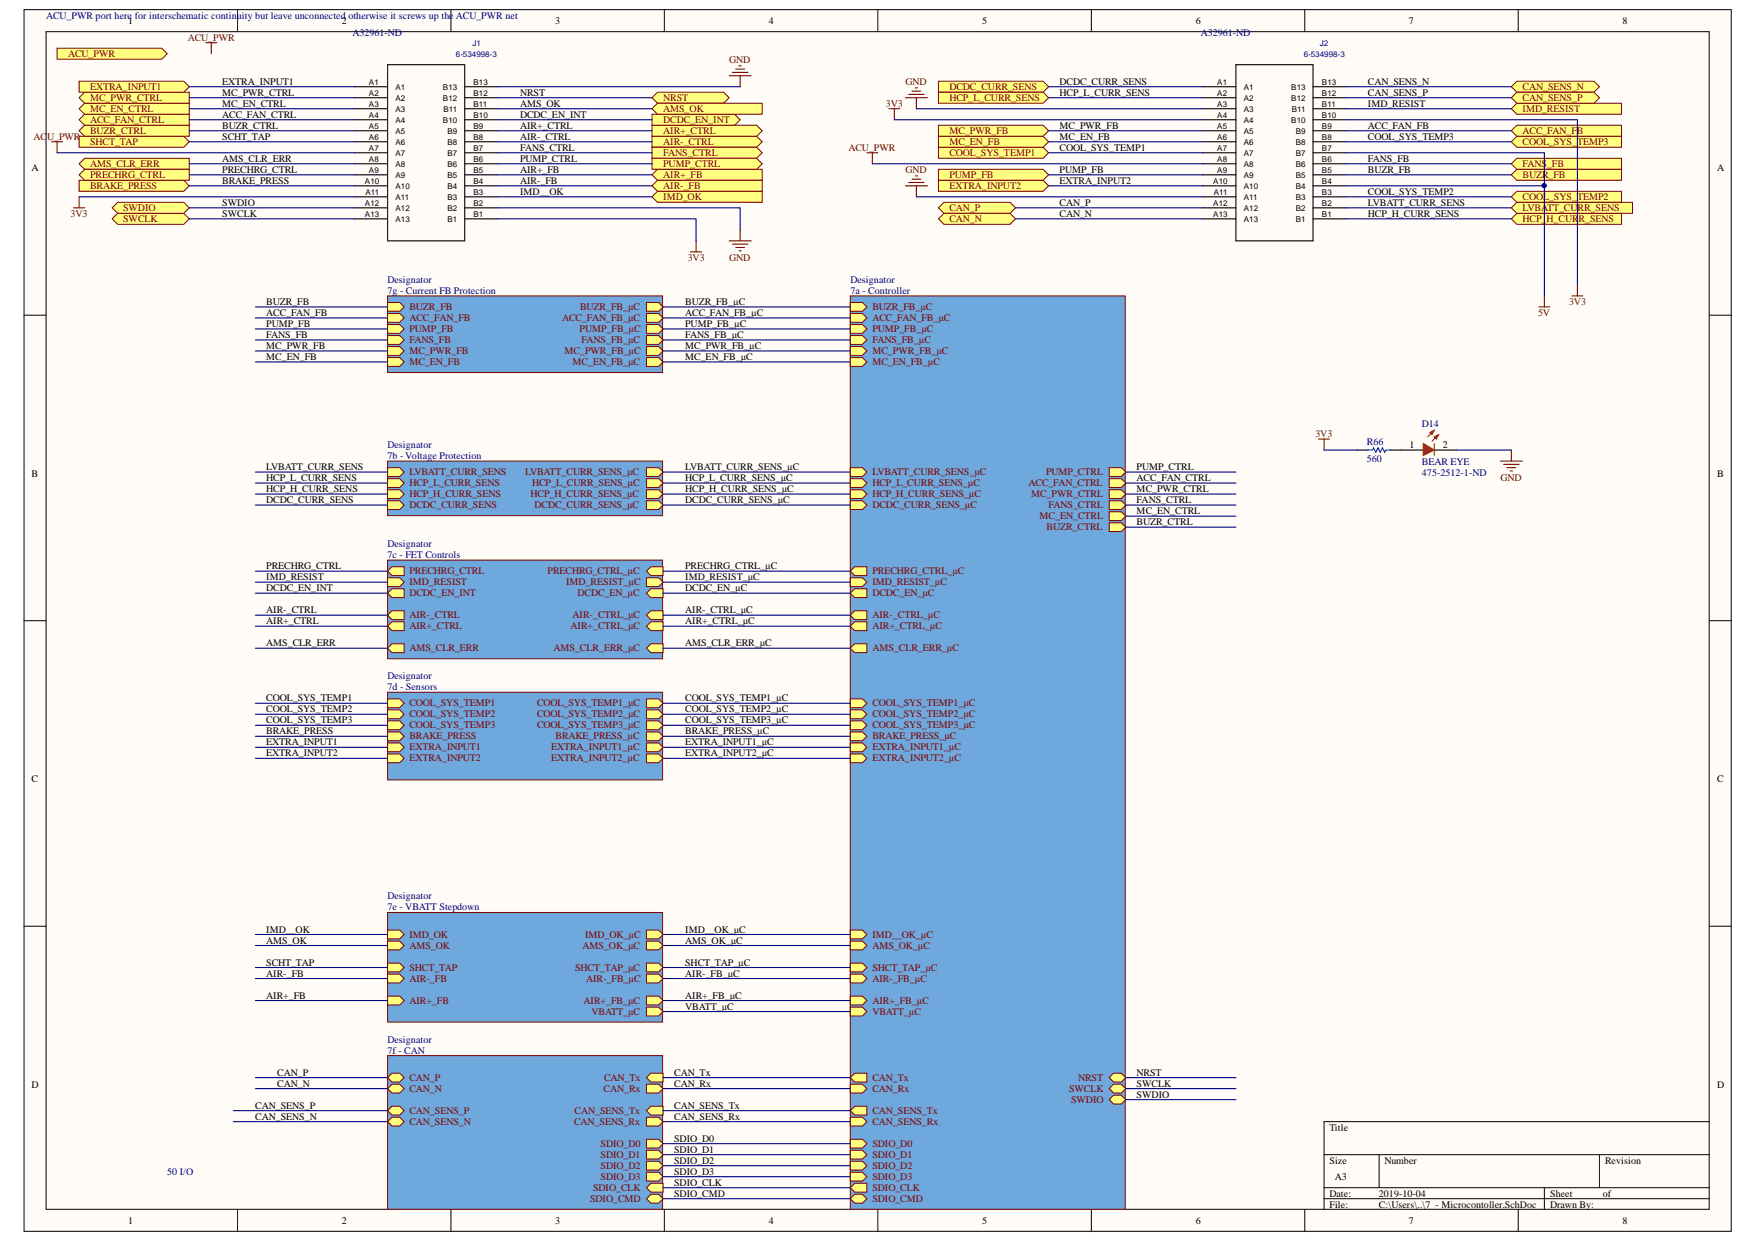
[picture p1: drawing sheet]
<svg xmlns="http://www.w3.org/2000/svg" width="297mm" height="210mm" viewBox="0 0 297 210" stroke-linecap="round" stroke-linejoin="round" font-family="sans-serif">
<defs><g id="words">
<g font-size="1.7" fill="#000080">
<text x="7.8" y="3.1">ACU_PWR port here for interschematic continuity but leave unconnected otherwise it screws up the</text>
<text x="77.1" y="3.1">ACU_PWR net</text>
<text x="59.6" y="6.1">A32961-ND</text>
<text x="203" y="6.1">A32961-ND</text>
<text x="65.5" y="47.8">Designator</text>
<text x="143.8" y="47.8">Designator</text>
<text x="65.5" y="49.6">7g - Current FB Protection</text>
<text x="143.8" y="49.6">7a - Controller</text>
<text x="65.5" y="75.7">Designator</text>
<text x="65.5" y="77.5">7b - Voltage Protection</text>
<text x="231.1" y="75.2">R66</text>
<text x="240.4" y="72.1">D14</text>
<text x="231.1" y="78.1">560</text>
<text x="240.4" y="80.5">475-2512-1-ND</text>
<text x="240.4" y="78.6">BEAR EYE</text>
<text x="65.5" y="92.4">Designator</text>
<text x="65.5" y="94.3">7c - FET Controls</text>
<text x="65.5" y="114.7">Designator</text>
<text x="65.5" y="116.6">7d - Sensors</text>
<text x="65.5" y="151.9">Designator</text>
<text x="65.5" y="153.8">7e - VBATT Stepdown</text>
<text x="65.5" y="176.2">Designator</text>
<text x="65.5" y="178.1">7f - CAN</text>
<text x="28.3" y="198.5">50 I/O</text>
</g>
<g font-size="1.7">
<text x="21.7" y="4.1">1</text>
<text x="57.8" y="4.1">2</text>
<text x="93.8" y="4.1">3</text>
<text x="130" y="4.1">4</text>
<text x="166" y="4.1">5</text>
<text x="202.1" y="4.1">6</text>
<text x="238.2" y="4.1">7</text>
<text x="274.3" y="4.1">8</text>
<text x="37.6" y="16.2">MC_PWR_CTRL</text>
<text x="37.6" y="14.3">EXTRA_INPUT1</text>
<text x="87.9" y="16.2">NRST</text>
<text x="179.1" y="14.3">DCDC_CURR_SENS</text>
<text x="179.1" y="16.2">HCP_L_CURR_SENS</text>
<text x="231.3" y="16.2">CAN_SENS_P</text>
<text x="231.3" y="14.3">CAN_SENS_N</text>
<text x="37.6" y="23.6">SCHT_TAP</text>
<text x="37.6" y="21.7">BUZR_CTRL</text>
<text x="37.6" y="19.9">ACC_FAN_CTRL</text>
<text x="37.6" y="18">MC_EN_CTRL</text>
<text x="87.9" y="23.6">AIR-_CTRL</text>
<text x="87.9" y="21.7">AIR+_CTRL</text>
<text x="87.9" y="19.9">DCDC_EN_INT</text>
<text x="87.9" y="18">AMS_OK</text>
<text x="179.1" y="21.7">MC_PWR_FB</text>
<text x="179.1" y="23.6">MC_EN_FB</text>
<text x="231.3" y="18">IMD_RESIST</text>
<text x="231.3" y="23.6">COOL_SYS_TEMP3</text>
<text x="231.3" y="21.7">ACC_FAN_FB</text>
<text x="5.3" y="28.9">A</text>
<text x="37.6" y="27.3">AMS_CLR_ERR</text>
<text x="37.6" y="29.2">PRECHRG_CTRL</text>
<text x="87.9" y="25.5">FANS_CTRL</text>
<text x="87.9" y="27.3">PUMP_CTRL</text>
<text x="87.9" y="29.2">AIR+_FB</text>
<text x="179.1" y="29.2">PUMP_FB</text>
<text x="179.1" y="25.5">COOL_SYS_TEMP1</text>
<text x="231.3" y="29.2">BUZR_FB</text>
<text x="231.3" y="27.3">FANS_FB</text>
<text x="290.3" y="28.9">A</text>
<text x="37.6" y="34.8">SWDIO</text>
<text x="37.6" y="31">BRAKE_PRESS</text>
<text x="87.9" y="31">AIR-_FB</text>
<text x="87.9" y="32.9">IMD__OK</text>
<text x="179.1" y="34.8">CAN_P</text>
<text x="179.1" y="31">EXTRA_INPUT2</text>
<text x="231.3" y="34.8">LVBATT_CURR_SENS</text>
<text x="231.3" y="32.9">COOL_SYS_TEMP2</text>
<text x="37.6" y="36.6">SWCLK</text>
<text x="179.1" y="36.6">CAN_N</text>
<text x="231.3" y="36.6">HCP_H_CURR_SENS</text>
<text x="45" y="51.5">BUZR_FB</text>
<text x="45" y="53.4">ACC_FAN_FB</text>
<text x="115.8" y="51.5">BUZR_FB_µC</text>
<text x="115.8" y="53.4">ACC_FAN_FB_µC</text>
<text x="45" y="55.2">PUMP_FB</text>
<text x="45" y="57.1">FANS_FB</text>
<text x="45" y="58.9">MC_PWR_FB</text>
<text x="115.8" y="55.2">PUMP_FB_µC</text>
<text x="115.8" y="57.1">FANS_FB_µC</text>
<text x="115.8" y="58.9">MC_PWR_FB_µC</text>
<text x="45" y="60.8">MC_EN_FB</text>
<text x="115.8" y="60.8">MC_EN_FB_µC</text>
<text x="238.3" y="75.7">1</text>
<text x="243.9" y="75.7">2</text>
<text x="5.3" y="80.6">B</text>
<text x="45" y="79.4">LVBATT_CURR_SENS</text>
<text x="45" y="81.3">HCP_L_CURR_SENS</text>
<text x="45" y="83.1">HCP_H_CURR_SENS</text>
<text x="115.8" y="79.4">LVBATT_CURR_SENS_µC</text>
<text x="115.8" y="81.3">HCP_L_CURR_SENS_µC</text>
<text x="115.8" y="83.1">HCP_H_CURR_SENS_µC</text>
<text x="192.2" y="79.4">PUMP_CTRL</text>
<text x="192.2" y="81.3">ACC_FAN_CTRL</text>
<text x="192.2" y="83.1">MC_PWR_CTRL</text>
<text x="290.3" y="80.6">B</text>
<text x="45" y="85">DCDC_CURR_SENS</text>
<text x="115.8" y="85">DCDC_CURR_SENS_µC</text>
<text x="192.2" y="85">FANS_CTRL</text>
<text x="192.2" y="86.8">MC_EN_CTRL</text>
<text x="192.2" y="88.7">BUZR_CTRL</text>
<text x="45" y="96.1">PRECHRG_CTRL</text>
<text x="45" y="98">IMD_RESIST</text>
<text x="45" y="99.9">DCDC_EN_INT</text>
<text x="115.8" y="96.1">PRECHRG_CTRL_µC</text>
<text x="115.8" y="98">IMD_RESIST_µC</text>
<text x="115.8" y="99.9">DCDC_EN_µC</text>
<text x="45" y="103.6">AIR-_CTRL</text>
<text x="45" y="105.4">AIR+_CTRL</text>
<text x="115.8" y="103.6">AIR-_CTRL_µC</text>
<text x="115.8" y="105.4">AIR+_CTRL_µC</text>
<text x="45" y="109.2">AMS_CLR_ERR</text>
<text x="115.8" y="109.2">AMS_CLR_ERR_µC</text>
<text x="45" y="118.5">COOL_SYS_TEMP1</text>
<text x="115.8" y="118.5">COOL_SYS_TEMP1_µC</text>
<text x="45" y="120.3">COOL_SYS_TEMP2</text>
<text x="45" y="122.2">COOL_SYS_TEMP3</text>
<text x="45" y="125.9">EXTRA_INPUT1</text>
<text x="45" y="124">BRAKE_PRESS</text>
<text x="115.8" y="120.3">COOL_SYS_TEMP2_µC</text>
<text x="115.8" y="122.2">COOL_SYS_TEMP3_µC</text>
<text x="115.8" y="125.9">EXTRA_INPUT1_µC</text>
<text x="115.8" y="124">BRAKE_PRESS_µC</text>
<text x="45" y="127.8">EXTRA_INPUT2</text>
<text x="115.8" y="127.8">EXTRA_INPUT2_µC</text>
<text x="5.3" y="132.2">C</text>
<text x="290.3" y="132.2">C</text>
<text x="45" y="157.6">IMD__OK</text>
<text x="45" y="159.5">AMS_OK</text>
<text x="115.8" y="157.6">IMD__OK_µC</text>
<text x="115.8" y="159.5">AMS_OK_µC</text>
<text x="45" y="163.2">SCHT_TAP</text>
<text x="45" y="165.1">AIR-_FB</text>
<text x="115.8" y="163.2">SHCT_TAP_µC</text>
<text x="115.8" y="165.1">AIR-_FB_µC</text>
<text x="45" y="168.8">AIR+_FB</text>
<text x="115.8" y="168.8">AIR+_FB_µC</text>
<text x="115.8" y="170.6">VBATT_µC</text>
<text x="5.3" y="183.8">D</text>
<text x="46.9" y="181.8">CAN_P</text>
<text x="46.9" y="183.7">CAN_N</text>
<text x="114" y="181.8">CAN_Tx</text>
<text x="114" y="183.7">CAN_Rx</text>
<text x="192.2" y="181.8">NRST</text>
<text x="192.2" y="183.7">SWCLK</text>
<text x="192.2" y="185.5">SWDIO</text>
<text x="290.3" y="183.8">D</text>
<text x="43.2" y="187.4">CAN_SENS_P</text>
<text x="43.2" y="189.2">CAN_SENS_N</text>
<text x="114" y="187.4">CAN_SENS_Tx</text>
<text x="114" y="189.2">CAN_SENS_Rx</text>
<text x="224.7" y="191.1">Title</text>
<text x="114" y="193">SDIO_D0</text>
<text x="114" y="194.8">SDIO_D1</text>
<text x="114" y="196.7">SDIO_D2</text>
<text x="224.7" y="196.7">Size</text>
<text x="234" y="196.7">Number</text>
<text x="271.4" y="196.7">Revision</text>
<text x="114" y="198.5">SDIO_D3</text>
<text x="114" y="200.4">SDIO_CLK</text>
<text x="114" y="202.3">SDIO_CMD</text>
<text x="224.7" y="202.3">Date:</text>
<text x="225.7" y="199.5">A3</text>
<text x="233.1" y="202.3">2019-10-04</text>
<text x="262.1" y="202.3">Sheet</text>
<text x="271" y="202.3">of</text>
<text x="21.7" y="206.9">1</text>
<text x="57.8" y="206.9">2</text>
<text x="93.8" y="206.9">3</text>
<text x="130" y="206.9">4</text>
<text x="166" y="206.9">5</text>
<text x="202.1" y="206.9">6</text>
<text x="224.7" y="204.1">File:</text>
<text x="233.1" y="204.1">C:\Users\..\7 - Microcontoller.SchDoc</text>
<text x="238.2" y="206.9">7</text>
<text x="262.1" y="204.1">Drawn By:</text>
<text x="274.3" y="206.9">8</text>
</g>
<g font-size="1.7" fill="#800000">
<text x="11.5" y="9.6">ACU_PWR</text>
<text x="31.7" y="6.9">ACU_PWR</text>
<text x="123.3" y="10.6">GND</text>
<text x="15.2" y="17.1">MC_PWR_CTRL</text>
<text x="15.2" y="15.2">EXTRA_INPUT1</text>
<text x="112.1" y="17.1">NRST</text>
<text x="153.1" y="14.3">GND</text>
<text x="160.5" y="15.2">DCDC_CURR_SENS</text>
<text x="160.5" y="17.1">HCP_L_CURR_SENS</text>
<text x="257.4" y="15.2">CAN_SENS_N</text>
<text x="257.4" y="17.1">CAN_SENS_P</text>
<text x="5.7" y="23.6">AC</text>
<text x="8" y="23.6">U_PWR</text>
<text x="15.2" y="22.7">BUZR_CTRL</text>
<text x="15.2" y="20.8">ACC_FAN_CTRL</text>
<text x="15.2" y="18.9">MC_EN_CTRL</text>
<text x="112.1" y="22.7">AIR+_CTRL</text>
<text x="112.1" y="20.8">DCDC_EN_INT</text>
<text x="112.1" y="18.9">AMS_OK</text>
<text x="149.8" y="18">3V3</text>
<text x="160.5" y="22.7">MC_PWR_FB</text>
<text x="257.4" y="18.9">IMD_RESIST</text>
<text x="257.4" y="22.7">ACC_FAN_FB</text>
<text x="15.2" y="28.2">AMS_CLR_ERR</text>
<text x="15.2" y="24.5">SHCT_TAP</text>
<text x="112.1" y="24.5">AIR-_CTRL</text>
<text x="112.1" y="26.4">FANS_CTRL</text>
<text x="112.1" y="28.2">PUMP_CTRL</text>
<text x="143.4" y="25.5">ACU_PWR</text>
<text x="153.1" y="29.2">GND</text>
<text x="160.5" y="26.4">COOL_SYS_TEMP1</text>
<text x="160.5" y="24.5">MC_EN_FB</text>
<text x="257.4" y="28.2">FANS_FB</text>
<text x="257.4" y="24.5">COOL_SYS_TEMP3</text>
<text x="15.2" y="32">BRAKE_PRESS</text>
<text x="15.2" y="30.1">PRECHRG_CTRL</text>
<text x="20.8" y="35.7">SWDIO</text>
<text x="112.1" y="30.1">AIR+_FB</text>
<text x="112.1" y="32">AIR-_FB</text>
<text x="112.1" y="33.8">IMD_OK</text>
<text x="160.5" y="35.7">CAN_P</text>
<text x="160.5" y="32">EXTRA_INPUT2</text>
<text x="160.5" y="30.1">PUMP_FB</text>
<text x="257.4" y="35.7">LVBATT_CU</text>
<text x="257.4" y="33.8">COOL_SYS_TEMP2</text>
<text x="257.4" y="30.1">BUZR_FB</text>
<text x="266.7" y="35.7">RR_SENS</text>
<text x="11.9" y="36.6">3V3</text>
<text x="20.8" y="37.5">SWCLK</text>
<text x="160.5" y="37.5">CAN_N</text>
<text x="257.4" y="37.5">HCP_H_CUR</text>
<text x="266.9" y="37.5">R_SENS</text>
<text x="116.3" y="44.1">3V3</text>
<text x="123.3" y="44.1">GND</text>
<text x="69.2" y="52.4">BUZR_FB</text>
<text x="98.1" y="52.4">BUZR_FB_µC</text>
<text x="147.5" y="52.4">BUZR_FB_µC</text>
<text x="260" y="53.4">5V</text>
<text x="265.3" y="51.5">3V3</text>
<text x="69.2" y="56.1">PUMP_FB</text>
<text x="69.2" y="58">FANS_FB</text>
<text x="69.2" y="59.9">MC_PWR_FB</text>
<text x="69.2" y="54.3">ACC_FAN_FB</text>
<text x="95" y="54.3">ACC_FAN_FB_µC</text>
<text x="95.4" y="59.9">MC_PWR_FB_µC</text>
<text x="98" y="56.1">PUMP_FB_µC</text>
<text x="98.3" y="58">FANS_FB_µC</text>
<text x="147.5" y="58">FANS_FB_µC</text>
<text x="147.5" y="59.9">MC_PWR_FB_µC</text>
<text x="147.5" y="56.1">PUMP_FB_µC</text>
<text x="147.5" y="54.3">ACC_FAN_FB_µC</text>
<text x="69.2" y="61.7">MC_EN_FB</text>
<text x="96.8" y="61.7">MC_EN_FB_µC</text>
<text x="147.5" y="61.7">MC_EN_FB_µC</text>
<text x="222.4" y="73.8">3V3</text>
<text x="69.2" y="80.3">LVBATT_CURR_SENS</text>
<text x="69.2" y="82.2">HCP_L_CURR_SENS</text>
<text x="88.8" y="80.3">LVBATT_CURR_SENS_µC</text>
<text x="89.9" y="82.2">HCP_L_CURR_SENS_µC</text>
<text x="147.5" y="80.3">LVBATT_CURR_SENS_µC</text>
<text x="147.5" y="82.2">HCP_L_CURR_SENS_µC</text>
<text x="173.9" y="82.2">ACC_FAN_CTRL</text>
<text x="176.8" y="80.3">PUMP_CTRL</text>
<text x="253.7" y="81.3">GND</text>
<text x="69.2" y="84.1">HCP_H_CURR_SENS</text>
<text x="69.2" y="85.9">DCDC_CURR_SENS</text>
<text x="89.7" y="84.1">HCP_H_CURR_SENS_µC</text>
<text x="90.4" y="85.9">DCDC_CURR_SENS_µC</text>
<text x="147.5" y="84.1">HCP_H_CURR_SENS_µC</text>
<text x="147.5" y="85.9">DCDC_CURR_SENS_µC</text>
<text x="174.3" y="84.1">MC_PWR_CTRL</text>
<text x="175.7" y="87.8">MC_EN_CTRL</text>
<text x="176.9" y="89.6">BUZR_CTRL</text>
<text x="177.3" y="85.9">FANS_CTRL</text>
<text x="69.2" y="97.1">PRECHRG_CTRL</text>
<text x="69.2" y="98.9">IMD_RESIST</text>
<text x="69.2" y="100.8">DCDC_EN_INT</text>
<text x="92.6" y="97.1">PRECHRG_CTRL_µC</text>
<text x="95.7" y="98.9">IMD_RESIST_µC</text>
<text x="97.6" y="100.8">DCDC_EN_µC</text>
<text x="147.5" y="97.1">PRECHRG_CTRL_µC</text>
<text x="147.5" y="98.9">IMD_RESIST_µC</text>
<text x="147.5" y="100.8">DCDC_EN_µC</text>
<text x="69.2" y="104.5">AIR-_CTRL</text>
<text x="69.2" y="106.4">AIR+_CTRL</text>
<text x="96.5" y="106.4">AIR+_CTRL_µC</text>
<text x="96.8" y="104.5">AIR-_CTRL_µC</text>
<text x="147.5" y="104.5">AIR-_CTRL_µC</text>
<text x="147.5" y="106.4">AIR+_CTRL_µC</text>
<text x="69.2" y="110.1">AMS_CLR_ERR</text>
<text x="93.6" y="110.1">AMS_CLR_ERR_µC</text>
<text x="147.5" y="110.1">AMS_CLR_ERR_µC</text>
<text x="69.2" y="119.4">COOL_SYS_TEMP1</text>
<text x="90.8" y="119.4">COOL_SYS_TEMP1_µC</text>
<text x="147.5" y="119.4">COOL_SYS_TEMP1_µC</text>
<text x="69.2" y="121.3">COOL_SYS_TEMP2</text>
<text x="69.2" y="123.1">COOL_SYS_TEMP3</text>
<text x="69.2" y="125">BRAKE_PRESS</text>
<text x="90.8" y="121.3">COOL_SYS_TEMP2_µC</text>
<text x="90.8" y="123.1">COOL_SYS_TEMP3_µC</text>
<text x="93.9" y="125">BRAKE_PRESS_µC</text>
<text x="147.5" y="121.3">COOL_SYS_TEMP2_µC</text>
<text x="147.5" y="123.1">COOL_SYS_TEMP3_µC</text>
<text x="147.5" y="125">BRAKE_PRESS_µC</text>
<text x="69.2" y="126.8">EXTRA_INPUT1</text>
<text x="69.2" y="128.7">EXTRA_INPUT2</text>
<text x="93.2" y="126.8">EXTRA_INPUT1_µC</text>
<text x="93.2" y="128.7">EXTRA_INPUT2_µC</text>
<text x="147.5" y="126.8">EXTRA_INPUT1_µC</text>
<text x="147.5" y="128.7">EXTRA_INPUT2_µC</text>
<text x="69.2" y="158.5">IMD_OK</text>
<text x="69.2" y="160.4">AMS_OK</text>
<text x="98.5" y="160.4">AMS_OK_µC</text>
<text x="98.9" y="158.5">IMD_OK_µC</text>
<text x="147.5" y="158.5">IMD__OK_µC</text>
<text x="147.5" y="160.4">AMS_OK_µC</text>
<text x="69.2" y="164.1">SHCT_TAP</text>
<text x="69.2" y="166">AIR-_FB</text>
<text x="97.2" y="164.1">SHCT_TAP_µC</text>
<text x="99.1" y="166">AIR-_FB_µC</text>
<text x="147.5" y="164.1">SHCT_TAP_µC</text>
<text x="147.5" y="166">AIR-_FB_µC</text>
<text x="69.2" y="169.7">AIR+_FB</text>
<text x="98.7" y="169.7">AIR+_FB_µC</text>
<text x="100" y="171.6">VBATT_µC</text>
<text x="147.5" y="169.7">AIR+_FB_µC</text>
<text x="147.5" y="171.6">VBATT_µC</text>
<text x="69.2" y="182.7">CAN_P</text>
<text x="69.2" y="184.6">CAN_N</text>
<text x="102" y="184.6">CAN_Rx</text>
<text x="102.1" y="182.7">CAN_Tx</text>
<text x="147.5" y="182.7">CAN_Tx</text>
<text x="147.5" y="184.6">CAN_Rx</text>
<text x="180.7" y="184.6">SWCLK</text>
<text x="182.3" y="182.7">NRST</text>
<text x="69.2" y="188.3">CAN_SENS_P</text>
<text x="69.2" y="190.2">CAN_SENS_N</text>
<text x="97.1" y="190.2">CAN_SENS_Rx</text>
<text x="97.1" y="188.3">CAN_SENS_Tx</text>
<text x="147.5" y="188.3">CAN_SENS_Tx</text>
<text x="147.5" y="190.2">CAN_SENS_Rx</text>
<text x="181.1" y="186.4">SWDIO</text>
<text x="101.5" y="193.9">SDIO_D0</text>
<text x="101.5" y="195.7">SDIO_D1</text>
<text x="101.5" y="197.6">SDIO_D2</text>
<text x="147.5" y="193.9">SDIO_D0</text>
<text x="147.5" y="195.7">SDIO_D1</text>
<text x="147.5" y="197.6">SDIO_D2</text>
<text x="99.8" y="203.2">SDIO_CMD</text>
<text x="100.3" y="201.3">SDIO_CLK</text>
<text x="101.5" y="199.5">SDIO_D3</text>
<text x="147.5" y="199.5">SDIO_D3</text>
<text x="147.5" y="201.3">SDIO_CLK</text>
<text x="147.5" y="203.2">SDIO_CMD</text>
</g>
<g font-size="1.4" fill="#000080">
<text x="77.1" y="9.6">6-534998-3</text>
<text x="79.9" y="7.7">J1</text>
<text x="220.4" y="9.6">6-534998-3</text>
<text x="223.1" y="7.7">J2</text>
</g>
<g font-size="1.4">
<text x="62.4" y="16.2">A2</text>
<text x="62.4" y="14.4">A1</text>
<text x="66.8" y="17">A2</text>
<text x="66.8" y="15.1">A1</text>
<text x="74.9" y="15.1">B13</text>
<text x="74.9" y="17">B12</text>
<text x="80" y="14.4">B13</text>
<text x="80" y="16.2">B12</text>
<text x="205.8" y="16.2">A2</text>
<text x="205.8" y="14.4">A1</text>
<text x="210.3" y="17">A2</text>
<text x="210.3" y="15.1">A1</text>
<text x="218.3" y="15.1">B13</text>
<text x="218.3" y="17">B12</text>
<text x="223.5" y="14.4">B13</text>
<text x="223.5" y="16.2">B12</text>
<text x="62.4" y="23.7">A6</text>
<text x="62.4" y="21.8">A5</text>
<text x="62.4" y="20">A4</text>
<text x="62.4" y="18.1">A3</text>
<text x="66.8" y="22.6">A5</text>
<text x="66.8" y="20.7">A4</text>
<text x="66.8" y="18.9">A3</text>
<text x="74.9" y="20.7">B10</text>
<text x="75" y="18.9">B11</text>
<text x="75.6" y="22.6">B9</text>
<text x="80" y="18.1">B11</text>
<text x="80" y="20">B10</text>
<text x="80" y="21.8">B9</text>
<text x="80" y="23.7">B8</text>
<text x="205.8" y="23.7">A6</text>
<text x="205.8" y="21.8">A5</text>
<text x="205.8" y="20">A4</text>
<text x="205.8" y="18.1">A3</text>
<text x="210.3" y="22.6">A5</text>
<text x="210.3" y="20.7">A4</text>
<text x="210.3" y="18.9">A3</text>
<text x="218.3" y="20.7">B10</text>
<text x="218.4" y="18.9">B11</text>
<text x="219.1" y="22.6">B9</text>
<text x="223.5" y="18.1">B11</text>
<text x="223.5" y="20">B10</text>
<text x="223.5" y="21.8">B9</text>
<text x="223.5" y="23.7">B8</text>
<text x="62.4" y="29.3">A9</text>
<text x="62.4" y="27.4">A8</text>
<text x="62.4" y="25.5">A7</text>
<text x="66.8" y="28.2">A8</text>
<text x="66.8" y="26.3">A7</text>
<text x="66.8" y="24.4">A6</text>
<text x="75.6" y="24.4">B8</text>
<text x="75.6" y="26.3">B7</text>
<text x="75.6" y="28.2">B6</text>
<text x="80" y="25.5">B7</text>
<text x="80" y="27.4">B6</text>
<text x="80" y="29.3">B5</text>
<text x="205.8" y="29.3">A9</text>
<text x="205.8" y="27.4">A8</text>
<text x="205.8" y="25.5">A7</text>
<text x="210.3" y="28.2">A8</text>
<text x="210.3" y="26.3">A7</text>
<text x="210.3" y="24.4">A6</text>
<text x="219.1" y="24.4">B8</text>
<text x="219.1" y="26.3">B7</text>
<text x="219.1" y="28.2">B6</text>
<text x="223.5" y="25.5">B7</text>
<text x="223.5" y="27.4">B6</text>
<text x="223.5" y="29.3">B5</text>
<text x="61.7" y="34.8">A12</text>
<text x="61.7" y="31.1">A10</text>
<text x="61.8" y="33">A11</text>
<text x="66.8" y="35.6">A12</text>
<text x="66.8" y="33.7">A11</text>
<text x="66.8" y="31.9">A10</text>
<text x="66.8" y="30">A9</text>
<text x="75.6" y="30">B5</text>
<text x="75.6" y="31.9">B4</text>
<text x="75.6" y="33.7">B3</text>
<text x="75.6" y="35.6">B2</text>
<text x="80" y="31.1">B4</text>
<text x="80" y="33">B3</text>
<text x="80" y="34.8">B2</text>
<text x="205.1" y="34.8">A12</text>
<text x="205.1" y="31.1">A10</text>
<text x="205.2" y="33">A11</text>
<text x="210.3" y="35.6">A12</text>
<text x="210.3" y="33.7">A11</text>
<text x="210.3" y="31.9">A10</text>
<text x="210.3" y="30">A9</text>
<text x="219.1" y="30">B5</text>
<text x="219.1" y="31.9">B4</text>
<text x="219.1" y="33.7">B3</text>
<text x="219.1" y="35.6">B2</text>
<text x="223.5" y="31.1">B4</text>
<text x="223.5" y="33">B3</text>
<text x="223.5" y="34.8">B2</text>
<text x="61.7" y="36.7">A13</text>
<text x="66.8" y="37.5">A13</text>
<text x="75.6" y="37.5">B1</text>
<text x="80" y="36.7">B1</text>
<text x="205.1" y="36.7">A13</text>
<text x="210.3" y="37.5">A13</text>
<text x="219.1" y="37.5">B1</text>
<text x="223.5" y="36.7">B1</text>
</g>
</g></defs>
<g fill="#fffcf8" stroke="#000" stroke-width=".17">
<path d="M4.1 1.6h288.6v206.5h-288.6z"/>
<path d="M7.8 5.4h281.2v199h-281.2z"/>
</g>
<g fill="none" stroke="#000" stroke-width=".17">
<path d="M40.2 1.6v3.8M76.2 1.6v3.8M112.3 1.6v3.8M148.4 1.6v3.8M184.5 1.6v3.8M220.6 1.6v3.8M256.7 1.6v3.8M4.1 53.3h3.7M289 53.3h3.8M4.1 104.9h3.7M289 104.9h3.8M4.1 156.5h3.7"/>
<path d="M289 156.5h3.8M223.8 195.1h65.2M233.2 195.1v5.6M270.4 195.1v5.6M289 189.6h-65.2v14.8M40.2 204.4v3.8M76.2 204.4v3.8M112.3 204.4v3.8M148.4 204.4v3.8M184.5 204.4v3.8M220.6 204.4v3.8M223.8 200.7h65.2"/>
<path d="M223.8 202.6h65.2M256.7 204.4v3.8M261.1 200.7v3.7"/>
</g>
<path d="M143.8 50h46.4v154.4h-46.4z" fill="#6fa8dc" stroke="#800000" stroke-width=".17"/>
<path d="M143.8 79h2l.7 .8-.7 .7h-2z" fill-rule="evenodd" fill="#ffff80"/>
<path d="M143.8 79h2l.7 .8-.7 .7h-2z" fill="none" stroke="#800000" stroke-width=".17"/>
<path d="M143.8 80.9h2l.7 .7-.7 .8h-2z" fill-rule="evenodd" fill="#ffff80"/>
<path d="M143.8 80.9h2l.7 .7-.7 .8h-2z" fill="none" stroke="#800000" stroke-width=".17"/>
<path d="M143.8 82.8h2l.7 .7-.7 .7h-2z" fill-rule="evenodd" fill="#ffff80"/>
<path d="M143.8 82.8h2l.7 .7-.7 .7h-2z" fill="none" stroke="#800000" stroke-width=".17"/>
<path d="M143.8 84.6h2l.7 .8-.7 .7h-2z" fill-rule="evenodd" fill="#ffff80"/>
<path d="M143.8 84.6h2l.7 .8-.7 .7h-2z" fill="none" stroke="#800000" stroke-width=".17"/>
<path d="M143.8 96.5l.7-.7h2v1.5h-2z" fill-rule="evenodd" fill="#ffff80"/>
<path d="M143.8 96.5l.7-.7h2v1.5h-2z" fill="none" stroke="#800000" stroke-width=".17"/>
<path d="M143.8 97.6h2l.7 .8-.7 .7h-2z" fill-rule="evenodd" fill="#ffff80"/>
<path d="M143.8 97.6h2l.7 .8-.7 .7h-2z" fill="none" stroke="#800000" stroke-width=".17"/>
<path d="M143.8 104l.7-.8h2v1.5h-2z" fill-rule="evenodd" fill="#ffff80"/>
<path d="M143.8 104l.7-.8h2v1.5h-2z" fill="none" stroke="#800000" stroke-width=".17"/>
<path d="M143.8 105.8l.7-.7h2v1.5h-2z" fill-rule="evenodd" fill="#ffff80"/>
<path d="M143.8 105.8l.7-.7h2v1.5h-2z" fill="none" stroke="#800000" stroke-width=".17"/>
<path d="M143.8 109.6l.7-.8h2v1.5h-2z" fill-rule="evenodd" fill="#ffff80"/>
<path d="M143.8 109.6l.7-.8h2v1.5h-2z" fill="none" stroke="#800000" stroke-width=".17"/>
<path d="M143.8 118.1h2l.7 .8-.7 .7h-2z" fill-rule="evenodd" fill="#ffff80"/>
<path d="M143.8 118.1h2l.7 .8-.7 .7h-2z" fill="none" stroke="#800000" stroke-width=".17"/>
<path d="M143.8 120h2l.7 .7-.7 .8h-2z" fill-rule="evenodd" fill="#ffff80"/>
<path d="M143.8 120h2l.7 .7-.7 .8h-2z" fill="none" stroke="#800000" stroke-width=".17"/>
<path d="M143.8 121.8h2l.7 .8-.7 .7h-2z" fill-rule="evenodd" fill="#ffff80"/>
<path d="M143.8 121.8h2l.7 .8-.7 .7h-2z" fill="none" stroke="#800000" stroke-width=".17"/>
<path d="M143.8 125.6h2l.7 .7-.7 .7h-2z" fill-rule="evenodd" fill="#ffff80"/>
<path d="M143.8 125.6h2l.7 .7-.7 .7h-2z" fill="none" stroke="#800000" stroke-width=".17"/>
<path d="M143.8 127.4h2l.7 .8-.7 .7h-2z" fill-rule="evenodd" fill="#ffff80"/>
<path d="M143.8 127.4h2l.7 .8-.7 .7h-2z" fill="none" stroke="#800000" stroke-width=".17"/>
<path d="M143.8 157.2h2l.7 .7-.7 .8h-2z" fill-rule="evenodd" fill="#ffff80"/>
<path d="M143.8 157.2h2l.7 .7-.7 .8h-2z" fill="none" stroke="#800000" stroke-width=".17"/>
<path d="M143.8 159h2l.7 .8-.7 .7h-2z" fill-rule="evenodd" fill="#ffff80"/>
<path d="M143.8 159h2l.7 .8-.7 .7h-2z" fill="none" stroke="#800000" stroke-width=".17"/>
<path d="M143.8 162.8h2l.7 .7-.7 .8h-2z" fill-rule="evenodd" fill="#ffff80"/>
<path d="M143.8 162.8h2l.7 .7-.7 .8h-2z" fill="none" stroke="#800000" stroke-width=".17"/>
<path d="M143.8 164.6h2l.7 .8-.7 .7h-2z" fill-rule="evenodd" fill="#ffff80"/>
<path d="M143.8 164.6h2l.7 .8-.7 .7h-2z" fill="none" stroke="#800000" stroke-width=".17"/>
<path d="M143.8 168.4h2l.7 .7-.7 .7h-2z" fill-rule="evenodd" fill="#ffff80"/>
<path d="M143.8 168.4h2l.7 .7-.7 .7h-2z" fill="none" stroke="#800000" stroke-width=".17"/>
<path d="M143.8 170.2h2l.7 .8-.7 .7h-2z" fill-rule="evenodd" fill="#ffff80"/>
<path d="M143.8 170.2h2l.7 .8-.7 .7h-2z" fill="none" stroke="#800000" stroke-width=".17"/>
<path d="M143.8 182.1l.7-.7h2v1.5h-2z" fill-rule="evenodd" fill="#ffff80"/>
<path d="M143.8 182.1l.7-.7h2v1.5h-2z" fill="none" stroke="#800000" stroke-width=".17"/>
<path d="M143.8 183.2h2l.7 .8-.7 .7h-2z" fill-rule="evenodd" fill="#ffff80"/>
<path d="M143.8 183.2h2l.7 .8-.7 .7h-2z" fill="none" stroke="#800000" stroke-width=".17"/>
<path d="M187.5 79h2.1l.7 .8-.7 .7h-2.1z" fill-rule="evenodd" fill="#ffff80"/>
<path d="M187.5 79h2.1l.7 .8-.7 .7h-2.1z" fill="none" stroke="#800000" stroke-width=".17"/>
<path d="M187.5 80.9h2.1l.7 .7-.7 .8h-2.1z" fill-rule="evenodd" fill="#ffff80"/>
<path d="M187.5 80.9h2.1l.7 .7-.7 .8h-2.1z" fill="none" stroke="#800000" stroke-width=".17"/>
<path d="M187.5 82.8h2.1l.7 .7-.7 .7h-2.1z" fill-rule="evenodd" fill="#ffff80"/>
<path d="M187.5 82.8h2.1l.7 .7-.7 .7h-2.1z" fill="none" stroke="#800000" stroke-width=".17"/>
<path d="M187.5 84.6h2.1l.7 .8-.7 .7h-2.1z" fill-rule="evenodd" fill="#ffff80"/>
<path d="M187.5 84.6h2.1l.7 .8-.7 .7h-2.1z" fill="none" stroke="#800000" stroke-width=".17"/>
<path d="M187.5 86.5h2.1l.7 .7-.7 .8h-2.1z" fill-rule="evenodd" fill="#ffff80"/>
<path d="M187.5 86.5h2.1l.7 .7-.7 .8h-2.1z" fill="none" stroke="#800000" stroke-width=".17"/>
<path d="M187.5 88.3h2.1l.7 .8-.7 .7h-2.1z" fill-rule="evenodd" fill="#ffff80"/>
<path d="M187.5 88.3h2.1l.7 .8-.7 .7h-2.1z" fill="none" stroke="#800000" stroke-width=".17"/>
<path d="M187.5 182.1l.8-.7h1.3l.7 .7-.7 .8h-1.3z" fill-rule="evenodd" fill="#ffff80"/>
<path d="M187.5 182.1l.8-.7h1.3l.7 .7-.7 .8h-1.3z" fill="none" stroke="#800000" stroke-width=".17"/>
<path d="M187.5 184l.8-.8h1.3l.7 .8-.7 .7h-1.3z" fill-rule="evenodd" fill="#ffff80"/>
<path d="M187.5 184l.8-.8h1.3l.7 .8-.7 .7h-1.3z" fill="none" stroke="#800000" stroke-width=".17"/>
<path d="M187.5 185.8l.8-.7h1.3l.7 .7-.7 .8h-1.3z" fill-rule="evenodd" fill="#ffff80"/>
<path d="M187.5 185.8l.8-.7h1.3l.7 .7-.7 .8h-1.3z" fill="none" stroke="#800000" stroke-width=".17"/>
<path d="M143.8 51.1h2l.7 .8-.7 .7h-2z" fill-rule="evenodd" fill="#ffff80"/>
<path d="M143.8 51.1h2l.7 .8-.7 .7h-2z" fill="none" stroke="#800000" stroke-width=".17"/>
<path d="M143.8 56.7h2l.7 .8-.7 .7h-2z" fill-rule="evenodd" fill="#ffff80"/>
<path d="M143.8 56.7h2l.7 .8-.7 .7h-2z" fill="none" stroke="#800000" stroke-width=".17"/>
<path d="M143.8 60.4h2l.7 .8-.7 .7h-2z" fill-rule="evenodd" fill="#ffff80"/>
<path d="M143.8 60.4h2l.7 .8-.7 .7h-2z" fill="none" stroke="#800000" stroke-width=".17"/>
<path d="M143.8 58.6h2l.7 .7-.7 .8h-2z" fill-rule="evenodd" fill="#ffff80"/>
<path d="M143.8 58.6h2l.7 .7-.7 .8h-2z" fill="none" stroke="#800000" stroke-width=".17"/>
<path d="M143.8 54.8h2l.7 .8-.7 .7h-2z" fill-rule="evenodd" fill="#ffff80"/>
<path d="M143.8 54.8h2l.7 .8-.7 .7h-2z" fill="none" stroke="#800000" stroke-width=".17"/>
<path d="M143.8 187.7l.7-.7h2v1.4h-2z" fill-rule="evenodd" fill="#ffff80"/>
<path d="M143.8 187.7l.7-.7h2v1.4h-2z" fill="none" stroke="#800000" stroke-width=".17"/>
<path d="M143.8 188.8h2l.7 .8-.7 .7h-2z" fill-rule="evenodd" fill="#ffff80"/>
<path d="M143.8 188.8h2l.7 .8-.7 .7h-2z" fill="none" stroke="#800000" stroke-width=".17"/>
<path d="M143.8 192.5h2l.7 .8-.7 .7h-2z" fill-rule="evenodd" fill="#ffff80"/>
<path d="M143.8 192.5h2l.7 .8-.7 .7h-2z" fill="none" stroke="#800000" stroke-width=".17"/>
<path d="M143.8 194.4h2l.7 .7-.7 .8h-2z" fill-rule="evenodd" fill="#ffff80"/>
<path d="M143.8 194.4h2l.7 .7-.7 .8h-2z" fill="none" stroke="#800000" stroke-width=".17"/>
<path d="M143.8 196.3h2l.7 .7-.7 .8h-2z" fill-rule="evenodd" fill="#ffff80"/>
<path d="M143.8 196.3h2l.7 .7-.7 .8h-2z" fill="none" stroke="#800000" stroke-width=".17"/>
<path d="M143.8 198.1h2l.7 .8-.7 .7h-2z" fill-rule="evenodd" fill="#ffff80"/>
<path d="M143.8 198.1h2l.7 .8-.7 .7h-2z" fill="none" stroke="#800000" stroke-width=".17"/>
<path d="M143.8 200.7l.7-.7h2v1.5h-2z" fill-rule="evenodd" fill="#ffff80"/>
<path d="M143.8 200.7l.7-.7h2v1.5h-2z" fill="none" stroke="#800000" stroke-width=".17"/>
<path d="M143.8 202.6l.7-.8h1.3l.7 .8-.7 .7h-1.3z" fill-rule="evenodd" fill="#ffff80"/>
<path d="M143.8 202.6l.7-.8h1.3l.7 .8-.7 .7h-1.3z" fill="none" stroke="#800000" stroke-width=".17"/>
<path d="M143.8 123.7h2l.7 .7-.7 .8h-2z" fill-rule="evenodd" fill="#ffff80"/>
<path d="M143.8 123.7h2l.7 .7-.7 .8h-2z" fill="none" stroke="#800000" stroke-width=".17"/>
<path d="M143.8 100.2l.7-.7h2v1.5h-2z" fill-rule="evenodd" fill="#ffff80"/>
<path d="M143.8 100.2l.7-.7h2v1.5h-2z" fill="none" stroke="#800000" stroke-width=".17"/>
<path d="M143.8 53h2l.7 .7-.7 .8h-2z" fill-rule="evenodd" fill="#ffff80"/>
<path d="M143.8 53h2l.7 .7-.7 .8h-2z" fill="none" stroke="#800000" stroke-width=".17"/>
<path d="M65.5 77.9h46.5v9.2h-46.5z" fill="#6fa8dc" stroke="#800000" stroke-width=".17"/>
<path d="M65.5 79h2.1l.7 .8-.7 .7h-2.1z" fill-rule="evenodd" fill="#ffff80"/>
<path d="M65.5 79h2.1l.7 .8-.7 .7h-2.1z" fill="none" stroke="#800000" stroke-width=".17"/>
<path d="M65.5 80.9h2.1l.7 .7-.7 .8h-2.1z" fill-rule="evenodd" fill="#ffff80"/>
<path d="M65.5 80.9h2.1l.7 .7-.7 .8h-2.1z" fill="none" stroke="#800000" stroke-width=".17"/>
<path d="M65.5 82.8h2.1l.7 .7-.7 .7h-2.1z" fill-rule="evenodd" fill="#ffff80"/>
<path d="M65.5 82.8h2.1l.7 .7-.7 .7h-2.1z" fill="none" stroke="#800000" stroke-width=".17"/>
<path d="M65.5 84.6h2.1l.7 .8-.7 .7h-2.1z" fill-rule="evenodd" fill="#ffff80"/>
<path d="M65.5 84.6h2.1l.7 .8-.7 .7h-2.1z" fill="none" stroke="#800000" stroke-width=".17"/>
<path d="M109.3 79h2l.8 .8-.8 .7h-2z" fill-rule="evenodd" fill="#ffff80"/>
<path d="M109.3 79h2l.8 .8-.8 .7h-2z" fill="none" stroke="#800000" stroke-width=".17"/>
<path d="M109.3 80.9h2l.8 .7-.8 .8h-2z" fill-rule="evenodd" fill="#ffff80"/>
<path d="M109.3 80.9h2l.8 .7-.8 .8h-2z" fill="none" stroke="#800000" stroke-width=".17"/>
<path d="M109.3 82.8h2l.8 .7-.8 .7h-2z" fill-rule="evenodd" fill="#ffff80"/>
<path d="M109.3 82.8h2l.8 .7-.8 .7h-2z" fill="none" stroke="#800000" stroke-width=".17"/>
<path d="M109.3 84.6h2l.8 .8-.8 .7h-2z" fill-rule="evenodd" fill="#ffff80"/>
<path d="M109.3 84.6h2l.8 .8-.8 .7h-2z" fill="none" stroke="#800000" stroke-width=".17"/>
<path d="M65.5 94.7h46.5v16.6h-46.5z" fill="#6fa8dc" stroke="#800000" stroke-width=".17"/>
<path d="M65.5 96.5l.8-.7h2v1.5h-2z" fill-rule="evenodd" fill="#ffff80"/>
<path d="M65.5 96.5l.8-.7h2v1.5h-2z" fill="none" stroke="#800000" stroke-width=".17"/>
<path d="M65.5 97.6h2.1l.7 .8-.7 .7h-2.1z" fill-rule="evenodd" fill="#ffff80"/>
<path d="M65.5 97.6h2.1l.7 .8-.7 .7h-2.1z" fill="none" stroke="#800000" stroke-width=".17"/>
<path d="M65.5 104l.8-.8h2v1.5h-2z" fill-rule="evenodd" fill="#ffff80"/>
<path d="M65.5 104l.8-.8h2v1.5h-2z" fill="none" stroke="#800000" stroke-width=".17"/>
<path d="M65.5 105.8l.8-.7h2v1.5h-2z" fill-rule="evenodd" fill="#ffff80"/>
<path d="M65.5 105.8l.8-.7h2v1.5h-2z" fill="none" stroke="#800000" stroke-width=".17"/>
<path d="M65.5 109.6l.8-.8h2v1.5h-2z" fill-rule="evenodd" fill="#ffff80"/>
<path d="M65.5 109.6l.8-.8h2v1.5h-2z" fill="none" stroke="#800000" stroke-width=".17"/>
<path d="M109.3 96.5l.7-.7h2.1v1.5h-2.1z" fill-rule="evenodd" fill="#ffff80"/>
<path d="M109.3 96.5l.7-.7h2.1v1.5h-2.1z" fill="none" stroke="#800000" stroke-width=".17"/>
<path d="M109.3 97.6h2l.8 .8-.8 .7h-2z" fill-rule="evenodd" fill="#ffff80"/>
<path d="M109.3 97.6h2l.8 .8-.8 .7h-2z" fill="none" stroke="#800000" stroke-width=".17"/>
<path d="M109.3 104l.7-.8h2.1v1.5h-2.1z" fill-rule="evenodd" fill="#ffff80"/>
<path d="M109.3 104l.7-.8h2.1v1.5h-2.1z" fill="none" stroke="#800000" stroke-width=".17"/>
<path d="M109.3 105.8l.7-.7h2.1v1.5h-2.1z" fill-rule="evenodd" fill="#ffff80"/>
<path d="M109.3 105.8l.7-.7h2.1v1.5h-2.1z" fill="none" stroke="#800000" stroke-width=".17"/>
<path d="M109.3 109.6l.7-.8h2.1v1.5h-2.1z" fill-rule="evenodd" fill="#ffff80"/>
<path d="M109.3 109.6l.7-.8h2.1v1.5h-2.1z" fill="none" stroke="#800000" stroke-width=".17"/>
<path d="M109.3 100.2l.7-.7h2.1v1.5h-2.1z" fill-rule="evenodd" fill="#ffff80"/>
<path d="M109.3 100.2l.7-.7h2.1v1.5h-2.1z" fill="none" stroke="#800000" stroke-width=".17"/>
<path d="M65.5 100.2l.8-.7h2v1.5h-2z" fill-rule="evenodd" fill="#ffff80"/>
<path d="M65.5 100.2l.8-.7h2v1.5h-2z" fill="none" stroke="#800000" stroke-width=".17"/>
<path d="M65.5 117h46.5v14.8h-46.5z" fill="#6fa8dc" stroke="#800000" stroke-width=".17"/>
<path d="M65.5 118.1h2.1l.7 .8-.7 .7h-2.1z" fill-rule="evenodd" fill="#ffff80"/>
<path d="M65.5 118.1h2.1l.7 .8-.7 .7h-2.1z" fill="none" stroke="#800000" stroke-width=".17"/>
<path d="M65.5 120h2.1l.7 .7-.7 .8h-2.1z" fill-rule="evenodd" fill="#ffff80"/>
<path d="M65.5 120h2.1l.7 .7-.7 .8h-2.1z" fill="none" stroke="#800000" stroke-width=".17"/>
<path d="M65.5 121.8h2.1l.7 .8-.7 .7h-2.1z" fill-rule="evenodd" fill="#ffff80"/>
<path d="M65.5 121.8h2.1l.7 .8-.7 .7h-2.1z" fill="none" stroke="#800000" stroke-width=".17"/>
<path d="M65.5 125.6h2.1l.7 .7-.7 .7h-2.1z" fill-rule="evenodd" fill="#ffff80"/>
<path d="M65.5 125.6h2.1l.7 .7-.7 .7h-2.1z" fill="none" stroke="#800000" stroke-width=".17"/>
<path d="M65.5 127.4h2.1l.7 .8-.7 .7h-2.1z" fill-rule="evenodd" fill="#ffff80"/>
<path d="M65.5 127.4h2.1l.7 .8-.7 .7h-2.1z" fill="none" stroke="#800000" stroke-width=".17"/>
<path d="M109.3 118.1h2l.8 .8-.8 .7h-2z" fill-rule="evenodd" fill="#ffff80"/>
<path d="M109.3 118.1h2l.8 .8-.8 .7h-2z" fill="none" stroke="#800000" stroke-width=".17"/>
<path d="M109.3 120h2l.8 .7-.8 .8h-2z" fill-rule="evenodd" fill="#ffff80"/>
<path d="M109.3 120h2l.8 .7-.8 .8h-2z" fill="none" stroke="#800000" stroke-width=".17"/>
<path d="M109.3 121.8h2l.8 .8-.8 .7h-2z" fill-rule="evenodd" fill="#ffff80"/>
<path d="M109.3 121.8h2l.8 .8-.8 .7h-2z" fill="none" stroke="#800000" stroke-width=".17"/>
<path d="M109.3 125.6h2l.8 .7-.8 .7h-2z" fill-rule="evenodd" fill="#ffff80"/>
<path d="M109.3 125.6h2l.8 .7-.8 .7h-2z" fill="none" stroke="#800000" stroke-width=".17"/>
<path d="M109.3 127.4h2l.8 .8-.8 .7h-2z" fill-rule="evenodd" fill="#ffff80"/>
<path d="M109.3 127.4h2l.8 .8-.8 .7h-2z" fill="none" stroke="#800000" stroke-width=".17"/>
<path d="M65.5 123.7h2.1l.7 .7-.7 .8h-2.1z" fill-rule="evenodd" fill="#ffff80"/>
<path d="M65.5 123.7h2.1l.7 .7-.7 .8h-2.1z" fill="none" stroke="#800000" stroke-width=".17"/>
<path d="M109.3 123.7h2l.8 .7-.8 .8h-2z" fill-rule="evenodd" fill="#ffff80"/>
<path d="M109.3 123.7h2l.8 .7-.8 .8h-2z" fill="none" stroke="#800000" stroke-width=".17"/>
<path d="M65.5 154.2h46.5v18.5h-46.5z" fill="#6fa8dc" stroke="#800000" stroke-width=".17"/>
<path d="M65.5 157.2h2.1l.7 .7-.7 .8h-2.1z" fill-rule="evenodd" fill="#ffff80"/>
<path d="M65.5 157.2h2.1l.7 .7-.7 .8h-2.1z" fill="none" stroke="#800000" stroke-width=".17"/>
<path d="M65.5 159h2.1l.7 .8-.7 .7h-2.1z" fill-rule="evenodd" fill="#ffff80"/>
<path d="M65.5 159h2.1l.7 .8-.7 .7h-2.1z" fill="none" stroke="#800000" stroke-width=".17"/>
<path d="M65.5 162.8h2.1l.7 .7-.7 .8h-2.1z" fill-rule="evenodd" fill="#ffff80"/>
<path d="M65.5 162.8h2.1l.7 .7-.7 .8h-2.1z" fill="none" stroke="#800000" stroke-width=".17"/>
<path d="M65.5 164.6h2.1l.7 .8-.7 .7h-2.1z" fill-rule="evenodd" fill="#ffff80"/>
<path d="M65.5 164.6h2.1l.7 .8-.7 .7h-2.1z" fill="none" stroke="#800000" stroke-width=".17"/>
<path d="M65.5 168.4h2.1l.7 .7-.7 .7h-2.1z" fill-rule="evenodd" fill="#ffff80"/>
<path d="M65.5 168.4h2.1l.7 .7-.7 .7h-2.1z" fill="none" stroke="#800000" stroke-width=".17"/>
<path d="M109.3 157.2h2l.8 .7-.8 .8h-2z" fill-rule="evenodd" fill="#ffff80"/>
<path d="M109.3 157.2h2l.8 .7-.8 .8h-2z" fill="none" stroke="#800000" stroke-width=".17"/>
<path d="M109.3 159h2l.8 .8-.8 .7h-2z" fill-rule="evenodd" fill="#ffff80"/>
<path d="M109.3 159h2l.8 .8-.8 .7h-2z" fill="none" stroke="#800000" stroke-width=".17"/>
<path d="M109.3 162.8h2l.8 .7-.8 .8h-2z" fill-rule="evenodd" fill="#ffff80"/>
<path d="M109.3 162.8h2l.8 .7-.8 .8h-2z" fill="none" stroke="#800000" stroke-width=".17"/>
<path d="M109.3 164.6h2l.8 .8-.8 .7h-2z" fill-rule="evenodd" fill="#ffff80"/>
<path d="M109.3 164.6h2l.8 .8-.8 .7h-2z" fill="none" stroke="#800000" stroke-width=".17"/>
<path d="M109.3 168.4h2l.8 .7-.8 .7h-2z" fill-rule="evenodd" fill="#ffff80"/>
<path d="M109.3 168.4h2l.8 .7-.8 .7h-2z" fill="none" stroke="#800000" stroke-width=".17"/>
<path d="M109.3 170.2h2l.8 .8-.8 .7h-2z" fill-rule="evenodd" fill="#ffff80"/>
<path d="M109.3 170.2h2l.8 .8-.8 .7h-2z" fill="none" stroke="#800000" stroke-width=".17"/>
<path d="M65.5 178.4h46.5v26h-46.5z" fill="#6fa8dc" stroke="#800000" stroke-width=".17"/>
<path d="M109.3 182.1l.7-.7h2.1v1.5h-2.1z" fill-rule="evenodd" fill="#ffff80"/>
<path d="M109.3 182.1l.7-.7h2.1v1.5h-2.1z" fill="none" stroke="#800000" stroke-width=".17"/>
<path d="M109.3 183.2h2l.8 .8-.8 .7h-2z" fill-rule="evenodd" fill="#ffff80"/>
<path d="M109.3 183.2h2l.8 .8-.8 .7h-2z" fill="none" stroke="#800000" stroke-width=".17"/>
<path d="M65.5 182.1l.8-.7h1.3l.7 .7-.7 .8h-1.3z" fill-rule="evenodd" fill="#ffff80"/>
<path d="M65.5 182.1l.8-.7h1.3l.7 .7-.7 .8h-1.3z" fill="none" stroke="#800000" stroke-width=".17"/>
<path d="M65.5 184l.8-.8h1.3l.7 .8-.7 .7h-1.3z" fill-rule="evenodd" fill="#ffff80"/>
<path d="M65.5 184l.8-.8h1.3l.7 .8-.7 .7h-1.3z" fill="none" stroke="#800000" stroke-width=".17"/>
<path d="M65.5 187.7l.8-.7h1.3l.7 .7-.7 .7h-1.3z" fill-rule="evenodd" fill="#ffff80"/>
<path d="M65.5 187.7l.8-.7h1.3l.7 .7-.7 .7h-1.3z" fill="none" stroke="#800000" stroke-width=".17"/>
<path d="M65.5 189.6l.8-.8h1.3l.7 .8-.7 .7h-1.3z" fill-rule="evenodd" fill="#ffff80"/>
<path d="M65.5 189.6l.8-.8h1.3l.7 .8-.7 .7h-1.3z" fill="none" stroke="#800000" stroke-width=".17"/>
<path d="M109.3 187.7l.7-.7h2.1v1.4h-2.1z" fill-rule="evenodd" fill="#ffff80"/>
<path d="M109.3 187.7l.7-.7h2.1v1.4h-2.1z" fill="none" stroke="#800000" stroke-width=".17"/>
<path d="M109.3 188.8h2l.8 .8-.8 .7h-2z" fill-rule="evenodd" fill="#ffff80"/>
<path d="M109.3 188.8h2l.8 .8-.8 .7h-2z" fill="none" stroke="#800000" stroke-width=".17"/>
<path d="M109.3 192.5h2l.8 .8-.8 .7h-2z" fill-rule="evenodd" fill="#ffff80"/>
<path d="M109.3 192.5h2l.8 .8-.8 .7h-2z" fill="none" stroke="#800000" stroke-width=".17"/>
<path d="M109.3 194.4h2l.8 .7-.8 .8h-2z" fill-rule="evenodd" fill="#ffff80"/>
<path d="M109.3 194.4h2l.8 .7-.8 .8h-2z" fill="none" stroke="#800000" stroke-width=".17"/>
<path d="M109.3 196.3h2l.8 .7-.8 .8h-2z" fill-rule="evenodd" fill="#ffff80"/>
<path d="M109.3 196.3h2l.8 .7-.8 .8h-2z" fill="none" stroke="#800000" stroke-width=".17"/>
<path d="M109.3 198.1h2l.8 .8-.8 .7h-2z" fill-rule="evenodd" fill="#ffff80"/>
<path d="M109.3 198.1h2l.8 .8-.8 .7h-2z" fill="none" stroke="#800000" stroke-width=".17"/>
<path d="M109.3 200.7l.7-.7h2.1v1.5h-2.1z" fill-rule="evenodd" fill="#ffff80"/>
<path d="M109.3 200.7l.7-.7h2.1v1.5h-2.1z" fill="none" stroke="#800000" stroke-width=".17"/>
<path d="M109.3 202.6l.7-.8h1.3l.8 .8-.8 .7h-1.3z" fill-rule="evenodd" fill="#ffff80"/>
<path d="M109.3 202.6l.7-.8h1.3l.8 .8-.8 .7h-1.3z" fill="none" stroke="#800000" stroke-width=".17"/>
<path d="M65.5 50h46.5v13h-46.5z" fill="#6fa8dc" stroke="#800000" stroke-width=".17"/>
<path d="M65.5 51.1h2.1l.7 .8-.7 .7h-2.1z" fill-rule="evenodd" fill="#ffff80"/>
<path d="M65.5 51.1h2.1l.7 .8-.7 .7h-2.1z" fill="none" stroke="#800000" stroke-width=".17"/>
<path d="M65.5 54.8h2.1l.7 .8-.7 .7h-2.1z" fill-rule="evenodd" fill="#ffff80"/>
<path d="M65.5 54.8h2.1l.7 .8-.7 .7h-2.1z" fill="none" stroke="#800000" stroke-width=".17"/>
<path d="M65.5 56.7h2.1l.7 .8-.7 .7h-2.1z" fill-rule="evenodd" fill="#ffff80"/>
<path d="M65.5 56.7h2.1l.7 .8-.7 .7h-2.1z" fill="none" stroke="#800000" stroke-width=".17"/>
<path d="M65.5 58.6h2.1l.7 .7-.7 .8h-2.1z" fill-rule="evenodd" fill="#ffff80"/>
<path d="M65.5 58.6h2.1l.7 .7-.7 .8h-2.1z" fill="none" stroke="#800000" stroke-width=".17"/>
<path d="M65.5 60.4h2.1l.7 .8-.7 .7h-2.1z" fill-rule="evenodd" fill="#ffff80"/>
<path d="M65.5 60.4h2.1l.7 .8-.7 .7h-2.1z" fill="none" stroke="#800000" stroke-width=".17"/>
<path d="M109.3 51.1h2l.8 .8-.8 .7h-2z" fill-rule="evenodd" fill="#ffff80"/>
<path d="M109.3 51.1h2l.8 .8-.8 .7h-2z" fill="none" stroke="#800000" stroke-width=".17"/>
<path d="M109.3 54.8h2l.8 .8-.8 .7h-2z" fill-rule="evenodd" fill="#ffff80"/>
<path d="M109.3 54.8h2l.8 .8-.8 .7h-2z" fill="none" stroke="#800000" stroke-width=".17"/>
<path d="M109.3 56.7h2l.8 .8-.8 .7h-2z" fill-rule="evenodd" fill="#ffff80"/>
<path d="M109.3 56.7h2l.8 .8-.8 .7h-2z" fill="none" stroke="#800000" stroke-width=".17"/>
<path d="M109.3 58.6h2l.8 .7-.8 .8h-2z" fill-rule="evenodd" fill="#ffff80"/>
<path d="M109.3 58.6h2l.8 .7-.8 .8h-2z" fill="none" stroke="#800000" stroke-width=".17"/>
<path d="M109.3 60.4h2l.8 .8-.8 .7h-2z" fill-rule="evenodd" fill="#ffff80"/>
<path d="M109.3 60.4h2l.8 .8-.8 .7h-2z" fill="none" stroke="#800000" stroke-width=".17"/>
<path d="M65.5 53h2.1l.7 .7-.7 .8h-2.1z" fill-rule="evenodd" fill="#ffff80"/>
<path d="M65.5 53h2.1l.7 .7-.7 .8h-2.1z" fill="none" stroke="#800000" stroke-width=".17"/>
<path d="M109.3 53h2l.8 .7-.8 .8h-2z" fill-rule="evenodd" fill="#ffff80"/>
<path d="M109.3 53h2l.8 .7-.8 .8h-2z" fill="none" stroke="#800000" stroke-width=".17"/>
<g fill="none" stroke="#000" stroke-width=".19">
<path d="M59.9 14.7h5.6M59.9 16.5h5.6M59.9 18.4h5.6M65.5 10.9h13.1v29.8h-13.1zM78.6 14.7h5.6M78.6 16.5h5.6M78.6 18.4h5.6M203.4 14.7h5.5M203.4 16.5h5.5M203.4 18.4h5.5M208.9 10.9h13.1v29.8h-13.1zM222 14.7h5.6"/>
<path d="M222 16.5h5.6M222 18.4h5.6M59.9 20.2h5.6M59.9 37h5.6M59.9 35.1h5.6M59.9 33.3h5.6M59.9 31.4h5.6M59.9 22.1h5.6M59.9 24h5.6M59.9 25.8h5.6M59.9 27.7h5.6M59.9 29.5h5.6"/>
<path d="M78.6 20.2h5.6M78.6 37h5.6M78.6 35.1h5.6M78.6 33.3h5.6M78.6 31.4h5.6M78.6 22.1h5.6M78.6 24h5.6M78.6 25.8h5.6M78.6 27.7h5.6M78.6 29.5h5.6M203.4 20.2h5.5M203.4 37h5.5"/>
<path d="M203.4 35.1h5.5M203.4 33.3h5.5M203.4 31.4h5.5M203.4 22.1h5.5M203.4 24h5.5M203.4 25.8h5.5M203.4 27.7h5.5M203.4 29.5h5.5M222 20.2h5.6M222 37h5.6M222 35.1h5.6M222 33.3h5.6"/>
<path d="M222 31.4h5.6M222 22.1h5.6M222 24h5.6M222 25.8h5.6M222 27.7h5.6M222 29.5h5.6"/>
</g>
<g fill="#ffff80" stroke="#800000" stroke-width=".17">
<path d="M158.7 35.1l.9-.9h11.2l.9 .9-.9 1h-11.2z" fill-rule="evenodd"/>
<path d="M158.7 37l.9-.9h11.2l.9 .9-.9 .9h-11.2z" fill-rule="evenodd"/>
<path d="M255.5 18.4l.9-1h17.7v1.9h-17.7z" fill-rule="evenodd"/>
</g>
<path d="M153.1 31.4h3.7M153.6 30.8h2.6M154.2 30.3h1.5M154.7 29.7h.4M154.9 31.4v1.9" fill="none" stroke="#800000" stroke-width=".19"/>
<g fill="#ffff80" stroke="#800000" stroke-width=".17">
<path d="M255.5 14.7l.9-1h13.1l.9 1-.9 .9h-13.1z" fill-rule="evenodd"/>
<path d="M255.5 16.5l.9-.9h13.1l.9 .9-.9 .9h-13.1z" fill-rule="evenodd"/>
</g>
<path d="M265.7 50h1.9M266.7 48.1v1.9" fill="none" stroke="#800000" stroke-width=".19"/>
<g fill="#ffff80" stroke="#800000" stroke-width=".17">
<path d="M158.7 30.5h17.6l1 .9-1 .9h-17.6z" fill-rule="evenodd"/>
<path d="M19 37l.9-.9h11.2l.9 .9-.9 .9h-11.2z" fill-rule="evenodd"/>
<path d="M110.2 16.5l1-.9h11.1l1 .9-1 .9h-11.1z" fill-rule="evenodd"/>
</g>
<path d="M123.3 12.8h3.7M123.8 12.2h2.6M124.4 11.7h1.5M124.9 11.1h.4M125.1 12.8v1.9" fill="none" stroke="#800000" stroke-width=".19"/>
<g fill="#ffff80" stroke="#800000" stroke-width=".17">
<path d="M19 35.1l.9-.9h11.2l.9 .9-.9 1h-11.2z" fill-rule="evenodd"/>
<path d="M158.7 28.6h17.6l1 .9-1 1h-17.6z" fill-rule="evenodd"/>
</g>
<path d="M146.5 25.8h1.9M147.5 25.8v1.9M260.2 51.9h1.8M261.1 50v1.9" fill="none" stroke="#800000" stroke-width=".19"/>
<g fill="#ffff80" stroke="#800000" stroke-width=".17">
<path d="M158.7 24.9h17.6l1 .9-1 1h-17.6z" fill-rule="evenodd"/>
<path d="M158.7 23h17.6l1 1-1 .9h-17.6z" fill-rule="evenodd"/>
<path d="M158.7 21.2h17.6l1 .9-1 .9h-17.6z" fill-rule="evenodd"/>
</g>
<path d="M12.4 35.1h1.9M13.4 33.3v1.8" fill="none" stroke="#800000" stroke-width=".19"/>
<g fill="#ffff80" stroke="#800000" stroke-width=".17">
<path d="M13.4 30.5h17.7l.9 .9-.9 .9h-17.7z" fill-rule="evenodd"/>
<path d="M13.4 27.7l.9-.9h17.7v1.8h-17.7z" fill-rule="evenodd"/>
</g>
<path d="M8.7 24h1.9M9.6 24v1.8" fill="none" stroke="#800000" stroke-width=".19"/>
<g fill="#ffff80" stroke="#800000" stroke-width=".17">
<path d="M13.4 23h17.7l.9 1-.9 .9h-17.7z" fill-rule="evenodd"/>
<path d="M13.4 22.1l.9-.9h17.7v1.8h-17.7z" fill-rule="evenodd"/>
<path d="M13.4 20.2l.9-.9h17.7v1.9h-17.7z" fill-rule="evenodd"/>
<path d="M13.4 18.4l.9-1h17.7v1.9h-17.7z" fill-rule="evenodd"/>
<path d="M13.4 16.5l.9-.9h17.7v1.8h-17.7z" fill-rule="evenodd"/>
<path d="M13.4 13.7h17.7l.9 1-.9 .9h-17.7z" fill-rule="evenodd"/>
</g>
<path d="M125.1 38.8v1.9M116.7 42.6h1.9M117.7 40.7v1.9M123.3 40.7h3.7M123.8 41.3h2.6M124.4 41.8h1.5M124.9 42.4h.4" fill="none" stroke="#800000" stroke-width=".19"/>
<g fill="#ffff80" stroke="#800000" stroke-width=".17">
<path d="M13.4 29.5l.9-.9h17.7v1.9h-17.7z" fill-rule="evenodd"/>
<path d="M158.7 13.7h17.6l1 1-1 .9h-17.6z" fill-rule="evenodd"/>
<path d="M158.7 15.6h17.6l1 .9-1 .9h-17.6z" fill-rule="evenodd"/>
</g>
<path d="M150.3 18.4h1.8M151.2 18.4v1.8M153.1 16.5h3.7M153.6 16h2.6M154.2 15.4h1.5M154.7 14.8h.4M154.9 16.5v1.9" fill="none" stroke="#800000" stroke-width=".19"/>
<g fill="#ffff80" stroke="#800000" stroke-width=".17">
<path d="M255.5 37l.9-.9h17.7v1.8h-17.7z" fill-rule="evenodd"/>
<path d="M255.5 35.1l.9-.9h19.6v1.9h-19.6z" fill-rule="evenodd"/>
<path d="M255.5 33.3l.9-1h17.7v1.9h-17.7z" fill-rule="evenodd"/>
<path d="M110.2 29.5l1-.9h17.7v1.9h-17.7z" fill-rule="evenodd"/>
<path d="M110.2 31.4l1-.9h17.7v1.8h-17.7z" fill-rule="evenodd"/>
<path d="M110.2 23h17.7l1 1-1 .9h-17.7z" fill-rule="evenodd"/>
<path d="M110.2 21.2h17.7l1 .9-1 .9h-17.7z" fill-rule="evenodd"/>
<path d="M110.2 24.9h17.7l1 .9-1 1h-17.7z" fill-rule="evenodd"/>
<path d="M110.2 26.8h17.7l1 .9-1 .9h-17.7z" fill-rule="evenodd"/>
<path d="M110.2 19.3h14l.9 .9-.9 1h-14z" fill-rule="evenodd"/>
<path d="M110.2 33.3l1-1h17.7v1.9h-17.7z" fill-rule="evenodd"/>
<path d="M110.2 18.4l1-1h17.7v1.9h-17.7z" fill-rule="evenodd"/>
</g>
<path d="M34.8 7.2h1.9M35.7 7.2v1.9" fill="none" stroke="#800000" stroke-width=".19"/>
<g fill="#ffff80" stroke="#800000" stroke-width=".17">
<path d="M255.5 29.5l.9-.9h17.7v1.9h-17.7z" fill-rule="evenodd"/>
<path d="M255.5 27.7l.9-.9h17.7v1.8h-17.7z" fill-rule="evenodd"/>
<path d="M255.5 24l.9-1h17.7v1.9h-17.7z" fill-rule="evenodd"/>
<path d="M255.5 22.1l.9-.9h17.7v1.8h-17.7z" fill-rule="evenodd"/>
<path d="M9.6 8.1h17.7l1 1-1 .9h-17.7z" fill-rule="evenodd"/>
</g>
<g fill="none" stroke="#000080" stroke-width=".19">
<path d="M32 14.7h27.9M32 16.5h27.9M32 18.4h27.9M84.2 14.7h40.9M84.2 16.5h26M84.2 18.4h26M154.9 18.4h48.5M177.3 14.7h26.1M177.3 16.5h26.1M227.6 14.7h27.9M227.6 16.5h27.9M227.6 18.4h27.9"/>
<path d="M9.6 25.8h50.3M13.4 33.3h46.5M32 22.1h27.9M32 24h27.9M32 29.5h27.9M32 37h27.9M32 35.1h27.9M32 27.7h27.9M32 20.2h27.9M32 31.4h27.9M84.2 35.1h40.9v3.7M84.2 37h33.5v3.7"/>
<path d="M84.2 22.1h26M84.2 24h26M84.2 25.8h26M84.2 29.5h26M84.2 27.7h26M84.2 33.3h26M84.2 20.2h26M84.2 31.4h26M147.5 27.7h55.9M151.2 20.2h52.2M154.9 33.3h48.5M171.7 37h31.7"/>
<path d="M171.7 35.1h31.7M177.3 22.1h26.1M177.3 24h26.1M177.3 25.8h26.1M177.3 29.5h26.1M177.3 31.4h26.1M227.6 20.2h39.1v27.9M227.6 25.8h33.5v24.2M227.6 22.1h27.9M227.6 24h27.9M227.6 29.5h27.9M227.6 37h27.9"/>
<path d="M227.6 35.1h27.9M227.6 27.7h27.9M227.6 33.3h27.9M227.6 31.4h33.5M43.2 51.9h22.3M43.2 55.6h22.3M43.2 57.5h22.3M43.2 59.3h22.3M43.2 53.7h22.3M112.1 51.9h31.7M112.1 55.6h31.7M112.1 57.5h31.7"/>
<path d="M112.1 59.3h31.7M112.1 53.7h31.7M43.2 79.8h22.3M43.2 61.2h22.3M112.1 79.8h31.7M112.1 61.2h31.7M190.3 79.8h18.6M43.2 81.6h22.3M43.2 83.5h22.3M43.2 85.4h22.3M43.2 96.5h22.3M43.2 98.4h22.3"/>
<path d="M112.1 81.6h31.7M112.1 83.5h31.7M112.1 85.4h31.7M112.1 96.5h31.7M112.1 98.4h31.7M190.3 81.6h18.6M190.3 83.5h18.6M190.3 85.4h18.6M190.3 87.2h18.6M190.3 89.1h18.6M43.2 104h22.3M43.2 105.8h22.3"/>
<path d="M43.2 109.6h22.3M43.2 118.9h22.3M43.2 100.2h22.3M112.1 104h31.7M112.1 105.8h31.7M112.1 109.6h31.7M112.1 118.9h31.7M112.1 100.2h31.7M43.2 120.7h22.3M43.2 122.6h22.3M43.2 126.3h22.3M43.2 128.2h22.3"/>
<path d="M43.2 124.4h22.3M112.1 120.7h31.7M112.1 122.6h31.7M112.1 126.3h31.7M112.1 128.2h31.7M112.1 124.4h31.7M43.2 157.9h22.3M43.2 159.8h22.3M112.1 157.9h31.7M112.1 159.8h31.7M43.2 163.5h22.3M43.2 165.4h22.3"/>
<path d="M43.2 169.1h22.3M112.1 163.5h31.7M112.1 165.4h31.7M112.1 169.1h31.7M112.1 171h31.7M39.5 187.7h26M39.5 189.6h26M43.2 182.1h22.3M43.2 184h22.3M112.1 182.1h31.7M112.1 184h31.7M112.1 187.7h31.7"/>
<path d="M112.1 189.6h31.7M112.1 193.3h31.7M112.1 195.1h31.7M112.1 197h31.7M112.1 198.9h31.7M190.3 182.1h18.6M190.3 184h18.6M190.3 185.8h18.6M112.1 200.7h31.7M112.1 202.6h31.7"/>
</g>
<circle cx="261" cy="31.4" r=".33" fill="#000080" stroke="#000080" stroke-width=".17"/>
<path d="M253.6 77.9h3.8M254.2 78.5h2.6M254.8 79h1.5M255.3 79.6h.4M255.5 76.1v1.8" fill="none" stroke="#800000" stroke-width=".19"/>
<path d="M229.4 76.1h1.9M235 76.1h5.6M242.5 76.1h3.7" fill="none" stroke="#000" stroke-width=".19"/>
<path d="M231.3 76.1h.7l.2-.4 .4 .7 .4-.7 .3 .7 .4-.7 .4 .7 .2-.3h.7" fill="none" stroke="#00f" stroke-width=".19"/>
<path d="M242.5 72.7l-1.1 1.1M243.2 73.5l-1.1 1.1" fill="none" stroke="#f00" stroke-width=".19"/>
<path d="M242.5 73.8l.7-.3-.4 .7z" fill="#f00"/>
<path d="M242.5 73.8l.7-.3-.4 .7z" fill="none" stroke="#f00" stroke-width=".19"/>
<path d="M241.7 73.1l.8-.4-.4 .8z" fill="#f00"/>
<path d="M241.7 73.1l.8-.4-.4 .8z" fill="none" stroke="#f00" stroke-width=".19"/>
<path d="M240.6 74.9l1.9 1.2-1.9 .9z" fill="#f00"/>
<path d="M240.6 74.9l1.9 1.2-1.9 .9zM242.5 74.9v2.1" fill="none" stroke="#f00" stroke-width=".19"/>
<path d="M222.9 74.2h1.9M223.8 74.2v1.9" fill="none" stroke="#800000" stroke-width=".19"/>
<path d="M223.8 76.1h5.6M246.2 76.1h9.3" fill="none" stroke="#000080" stroke-width=".19"/>
<use href="#words"/>
</svg>
